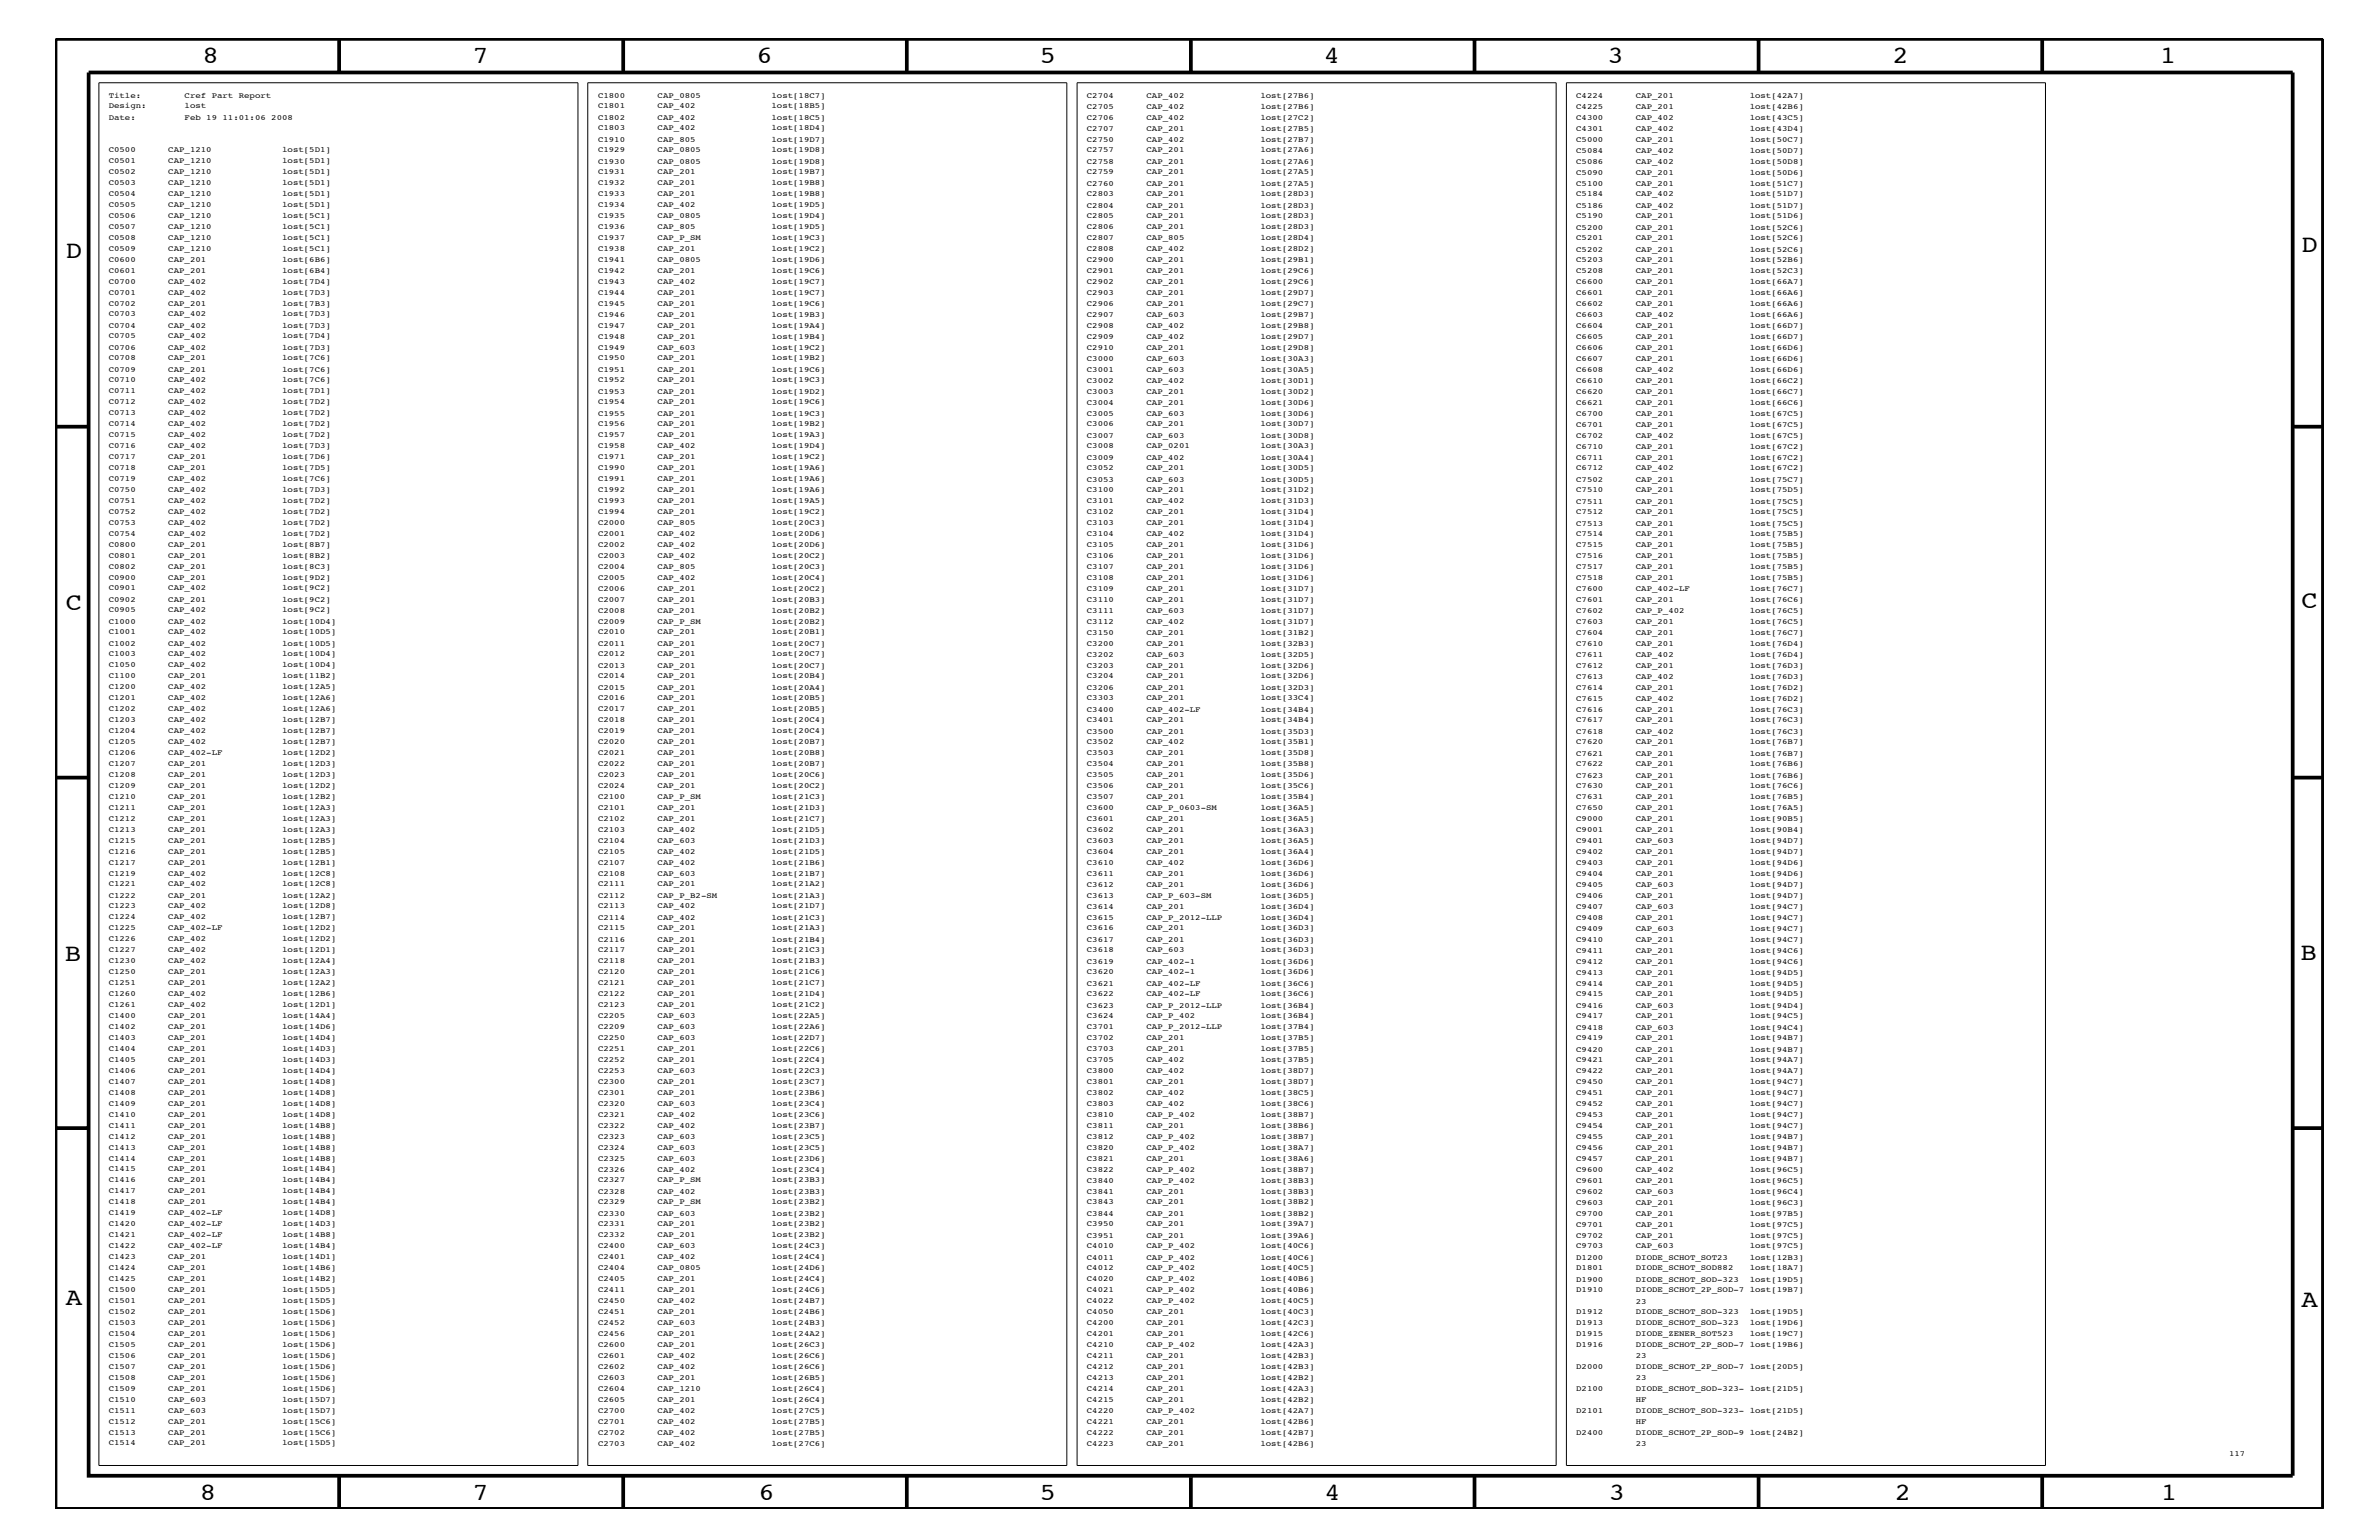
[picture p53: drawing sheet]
<svg xmlns="http://www.w3.org/2000/svg" width="432mm" height="279mm" viewBox="0 0 432 279" stroke-linecap="round" stroke-linejoin="round" font-family="sans-serif">
<defs><g id="words">
<g font-size="4.5">
<text x="36.7" y="11.5">8</text>
<text x="85.8" y="11.5">7</text>
<text x="137.3" y="11.5">6</text>
<text x="188.7" y="11.5">5</text>
<text x="240.3" y="11.5">4</text>
<text x="291.8" y="11.5">3</text>
<text x="343.5" y="11.5">2</text>
<text x="392" y="11.5">1</text>
<text x="11.9" y="46.8">D</text>
<text x="417.7" y="45.7">D</text>
<text x="11.9" y="110.6">C</text>
<text x="417.7" y="110.4">C</text>
<text x="11.8" y="174.3">B</text>
<text x="417.6" y="174.2">B</text>
<text x="11.9" y="236.7">A</text>
<text x="417.7" y="237.1">A</text>
<text x="36.2" y="272.1">8</text>
<text x="85.8" y="272.1">7</text>
<text x="137.7" y="272.1">6</text>
<text x="188.7" y="272.1">5</text>
<text x="240.4" y="272.1">4</text>
<text x="292" y="272.1">3</text>
<text x="343.9" y="272.1">2</text>
<text x="392.2" y="272.1">1</text>
</g>
<g font-size="1.4">
<text x="19.7" y="17.7">Title:</text>
<text x="33.5" y="17.7">Cref Part Report</text>
<text x="108.5" y="17.7">C1800</text>
<text x="119.4" y="17.7">CAP_0805</text>
<text x="140" y="17.7">lost[18C7]</text>
<text x="197.3" y="17.8">C2704</text>
<text x="208.1" y="17.8">CAP_402</text>
<text x="228.8" y="17.8">lost[27B6]</text>
<text x="286.1" y="17.8">C4224</text>
<text x="296.9" y="17.8">CAP_201</text>
<text x="317.6" y="17.8">lost[42A7]</text>
<text x="19.7" y="21.7">Date:</text>
<text x="19.7" y="19.7">Design:</text>
<text x="33.5" y="21.7">Feb 19 11:01:06 2008</text>
<text x="33.5" y="19.7">lost</text>
<text x="108.5" y="23.7">C1803</text>
<text x="108.5" y="21.7">C1802</text>
<text x="108.5" y="19.7">C1801</text>
<text x="119.4" y="23.7">CAP_402</text>
<text x="119.4" y="21.7">CAP_402</text>
<text x="119.4" y="19.7">CAP_402</text>
<text x="140" y="23.7">lost[18D4]</text>
<text x="140" y="21.7">lost[18C5]</text>
<text x="140" y="19.7">lost[18B5]</text>
<text x="197.3" y="23.7">C2707</text>
<text x="197.3" y="21.7">C2706</text>
<text x="197.3" y="19.7">C2705</text>
<text x="208.1" y="23.7">CAP_201</text>
<text x="208.1" y="21.7">CAP_402</text>
<text x="208.1" y="19.7">CAP_402</text>
<text x="228.8" y="23.7">lost[27B5]</text>
<text x="228.8" y="21.7">lost[27C2]</text>
<text x="228.8" y="19.7">lost[27B6]</text>
<text x="286.1" y="23.7">C4301</text>
<text x="286.1" y="21.8">C4300</text>
<text x="286.1" y="19.7">C4225</text>
<text x="296.9" y="23.7">CAP_402</text>
<text x="296.9" y="21.8">CAP_402</text>
<text x="296.9" y="19.7">CAP_201</text>
<text x="317.6" y="23.7">lost[43D4]</text>
<text x="317.6" y="21.8">lost[43C5]</text>
<text x="317.6" y="19.7">lost[42B6]</text>
<text x="19.7" y="29.6">C0501</text>
<text x="19.7" y="27.6">C0500</text>
<text x="30.6" y="29.6">CAP_1210</text>
<text x="30.6" y="27.6">CAP_1210</text>
<text x="51.2" y="29.6">lost[5D1]</text>
<text x="51.2" y="27.6">lost[5D1]</text>
<text x="108.5" y="29.7">C1930</text>
<text x="108.5" y="27.6">C1929</text>
<text x="108.5" y="25.7">C1910</text>
<text x="119.4" y="29.7">CAP_0805</text>
<text x="119.4" y="27.6">CAP_0805</text>
<text x="119.4" y="25.7">CAP_805</text>
<text x="140" y="29.7">lost[19D8]</text>
<text x="140" y="27.6">lost[19D8]</text>
<text x="140" y="25.7">lost[19D7]</text>
<text x="197.3" y="29.7">C2758</text>
<text x="197.3" y="27.7">C2757</text>
<text x="197.3" y="25.7">C2750</text>
<text x="208.1" y="29.7">CAP_201</text>
<text x="208.1" y="27.7">CAP_201</text>
<text x="208.1" y="25.7">CAP_402</text>
<text x="228.8" y="29.7">lost[27A6]</text>
<text x="228.8" y="27.7">lost[27A6]</text>
<text x="228.8" y="25.7">lost[27B7]</text>
<text x="286.1" y="29.7">C5086</text>
<text x="286.1" y="27.7">C5084</text>
<text x="286.1" y="25.7">C5000</text>
<text x="296.9" y="29.7">CAP_402</text>
<text x="296.9" y="27.7">CAP_402</text>
<text x="296.9" y="25.7">CAP_201</text>
<text x="317.6" y="29.7">lost[50D8]</text>
<text x="317.6" y="27.7">lost[50D7]</text>
<text x="317.6" y="25.7">lost[50C7]</text>
<text x="19.7" y="35.6">C0504</text>
<text x="19.7" y="33.6">C0503</text>
<text x="19.7" y="31.6">C0502</text>
<text x="30.6" y="35.6">CAP_1210</text>
<text x="30.6" y="33.6">CAP_1210</text>
<text x="30.6" y="31.6">CAP_1210</text>
<text x="51.2" y="35.6">lost[5D1]</text>
<text x="51.2" y="33.6">lost[5D1]</text>
<text x="51.2" y="31.6">lost[5D1]</text>
<text x="108.5" y="35.6">C1933</text>
<text x="108.5" y="33.7">C1932</text>
<text x="108.5" y="31.6">C1931</text>
<text x="119.4" y="35.6">CAP_201</text>
<text x="119.4" y="33.7">CAP_201</text>
<text x="119.4" y="31.6">CAP_201</text>
<text x="140" y="35.6">lost[19B8]</text>
<text x="140" y="33.7">lost[19B8]</text>
<text x="140" y="31.6">lost[19B7]</text>
<text x="197.3" y="35.6">C2803</text>
<text x="197.3" y="33.7">C2760</text>
<text x="197.3" y="31.6">C2759</text>
<text x="208.1" y="35.6">CAP_201</text>
<text x="208.1" y="33.7">CAP_201</text>
<text x="208.1" y="31.6">CAP_201</text>
<text x="228.8" y="35.6">lost[28D3]</text>
<text x="228.8" y="33.7">lost[27A5]</text>
<text x="228.8" y="31.6">lost[27A5]</text>
<text x="286.1" y="35.6">C5184</text>
<text x="286.1" y="33.7">C5100</text>
<text x="286.1" y="31.7">C5090</text>
<text x="296.9" y="35.6">CAP_402</text>
<text x="296.9" y="33.7">CAP_201</text>
<text x="296.9" y="31.7">CAP_201</text>
<text x="317.6" y="35.6">lost[51D7]</text>
<text x="317.6" y="33.7">lost[51C7]</text>
<text x="317.6" y="31.7">lost[50D6]</text>
<text x="19.7" y="41.6">C0507</text>
<text x="19.7" y="39.6">C0506</text>
<text x="19.7" y="37.6">C0505</text>
<text x="30.6" y="41.6">CAP_1210</text>
<text x="30.6" y="39.6">CAP_1210</text>
<text x="30.6" y="37.6">CAP_1210</text>
<text x="51.2" y="41.6">lost[5C1]</text>
<text x="51.2" y="39.6">lost[5C1]</text>
<text x="51.2" y="37.6">lost[5D1]</text>
<text x="108.5" y="41.6">C1936</text>
<text x="108.5" y="39.6">C1935</text>
<text x="108.5" y="37.6">C1934</text>
<text x="119.4" y="41.6">CAP_805</text>
<text x="119.4" y="39.6">CAP_0805</text>
<text x="119.4" y="37.6">CAP_402</text>
<text x="140" y="41.6">lost[19D5]</text>
<text x="140" y="39.6">lost[19D4]</text>
<text x="140" y="37.6">lost[19D5]</text>
<text x="197.3" y="41.6">C2806</text>
<text x="197.3" y="39.6">C2805</text>
<text x="197.3" y="37.7">C2804</text>
<text x="208.1" y="41.6">CAP_201</text>
<text x="208.1" y="39.6">CAP_201</text>
<text x="208.1" y="37.7">CAP_201</text>
<text x="228.8" y="41.6">lost[28D3]</text>
<text x="228.8" y="39.6">lost[28D3]</text>
<text x="228.8" y="37.7">lost[28D3]</text>
<text x="286.1" y="41.7">C5200</text>
<text x="286.1" y="39.6">C5190</text>
<text x="286.1" y="37.7">C5186</text>
<text x="296.9" y="41.7">CAP_201</text>
<text x="296.9" y="39.6">CAP_201</text>
<text x="296.9" y="37.7">CAP_402</text>
<text x="317.6" y="41.7">lost[52C6]</text>
<text x="317.6" y="39.6">lost[51D6]</text>
<text x="317.6" y="37.7">lost[51D7]</text>
<text x="19.7" y="47.5">C0600</text>
<text x="19.7" y="45.6">C0509</text>
<text x="19.7" y="43.5">C0508</text>
<text x="30.6" y="47.5">CAP_201</text>
<text x="30.6" y="45.6">CAP_1210</text>
<text x="30.6" y="43.5">CAP_1210</text>
<text x="51.2" y="47.5">lost[6B6]</text>
<text x="51.2" y="45.6">lost[5C1]</text>
<text x="51.2" y="43.5">lost[5C1]</text>
<text x="108.5" y="47.5">C1941</text>
<text x="108.5" y="45.6">C1938</text>
<text x="108.5" y="43.6">C1937</text>
<text x="119.4" y="47.5">CAP_0805</text>
<text x="119.4" y="45.6">CAP_201</text>
<text x="119.4" y="43.6">CAP_P_SM</text>
<text x="140" y="47.5">lost[19D6]</text>
<text x="140" y="45.6">lost[19C2]</text>
<text x="140" y="43.6">lost[19C3]</text>
<text x="197.3" y="47.6">C2900</text>
<text x="197.3" y="45.6">C2808</text>
<text x="197.3" y="43.6">C2807</text>
<text x="208.1" y="47.6">CAP_201</text>
<text x="208.1" y="45.6">CAP_402</text>
<text x="208.1" y="43.6">CAP_805</text>
<text x="228.8" y="47.6">lost[29B1]</text>
<text x="228.8" y="45.6">lost[28D2]</text>
<text x="228.8" y="43.6">lost[28D4]</text>
<text x="286.1" y="47.6">C5203</text>
<text x="286.1" y="45.6">C5202</text>
<text x="286.1" y="43.6">C5201</text>
<text x="296.9" y="47.6">CAP_201</text>
<text x="296.9" y="45.6">CAP_201</text>
<text x="296.9" y="43.6">CAP_201</text>
<text x="317.6" y="47.6">lost[52B6]</text>
<text x="317.6" y="45.6">lost[52C6]</text>
<text x="317.6" y="43.6">lost[52C6]</text>
<text x="19.7" y="53.4">C0701</text>
<text x="19.7" y="51.5">C0700</text>
<text x="19.7" y="49.5">C0601</text>
<text x="30.6" y="53.4">CAP_402</text>
<text x="30.6" y="51.5">CAP_402</text>
<text x="30.6" y="49.5">CAP_201</text>
<text x="51.2" y="53.4">lost[7D3]</text>
<text x="51.2" y="51.5">lost[7D4]</text>
<text x="51.2" y="49.5">lost[6B4]</text>
<text x="108.5" y="53.5">C1944</text>
<text x="108.5" y="51.5">C1943</text>
<text x="108.5" y="49.5">C1942</text>
<text x="119.4" y="53.5">CAP_201</text>
<text x="119.4" y="51.5">CAP_402</text>
<text x="119.4" y="49.5">CAP_201</text>
<text x="140" y="53.5">lost[19C7]</text>
<text x="140" y="51.5">lost[19C7]</text>
<text x="140" y="49.5">lost[19C6]</text>
<text x="197.3" y="53.5">C2903</text>
<text x="197.3" y="51.5">C2902</text>
<text x="197.3" y="49.5">C2901</text>
<text x="208.1" y="53.5">CAP_201</text>
<text x="208.1" y="51.5">CAP_201</text>
<text x="208.1" y="49.5">CAP_201</text>
<text x="228.8" y="53.5">lost[29D7]</text>
<text x="228.8" y="51.5">lost[29C6]</text>
<text x="228.8" y="49.5">lost[29C6]</text>
<text x="286.1" y="53.5">C6601</text>
<text x="286.1" y="51.6">C6600</text>
<text x="286.1" y="49.5">C5208</text>
<text x="296.9" y="53.5">CAP_201</text>
<text x="296.9" y="51.6">CAP_201</text>
<text x="296.9" y="49.5">CAP_201</text>
<text x="317.6" y="53.5">lost[66A6]</text>
<text x="317.6" y="51.6">lost[66A7]</text>
<text x="317.6" y="49.5">lost[52C3]</text>
<text x="19.7" y="59.5">C0704</text>
<text x="19.7" y="57.4">C0703</text>
<text x="19.7" y="55.5">C0702</text>
<text x="30.6" y="59.5">CAP_402</text>
<text x="30.6" y="57.4">CAP_402</text>
<text x="30.6" y="55.5">CAP_201</text>
<text x="51.2" y="59.5">lost[7D3]</text>
<text x="51.2" y="57.4">lost[7D3]</text>
<text x="51.2" y="55.5">lost[7B3]</text>
<text x="108.5" y="59.5">C1947</text>
<text x="108.5" y="57.4">C1946</text>
<text x="108.5" y="55.5">C1945</text>
<text x="119.4" y="59.5">CAP_201</text>
<text x="119.4" y="57.4">CAP_201</text>
<text x="119.4" y="55.5">CAP_201</text>
<text x="140" y="59.5">lost[19A4]</text>
<text x="140" y="57.4">lost[19B3]</text>
<text x="140" y="55.5">lost[19C6]</text>
<text x="197.3" y="59.5">C2908</text>
<text x="197.3" y="57.5">C2907</text>
<text x="197.3" y="55.5">C2906</text>
<text x="208.1" y="59.5">CAP_402</text>
<text x="208.1" y="57.5">CAP_603</text>
<text x="208.1" y="55.5">CAP_201</text>
<text x="228.8" y="59.5">lost[29B8]</text>
<text x="228.8" y="57.5">lost[29B7]</text>
<text x="228.8" y="55.5">lost[29C7]</text>
<text x="286.1" y="59.5">C6604</text>
<text x="286.1" y="57.5">C6603</text>
<text x="286.1" y="55.5">C6602</text>
<text x="296.9" y="59.5">CAP_201</text>
<text x="296.9" y="57.5">CAP_402</text>
<text x="296.9" y="55.5">CAP_201</text>
<text x="317.6" y="59.5">lost[66D7]</text>
<text x="317.6" y="57.5">lost[66A6]</text>
<text x="317.6" y="55.5">lost[66A6]</text>
<text x="19.7" y="65.4">C0708</text>
<text x="19.7" y="63.4">C0706</text>
<text x="19.7" y="61.4">C0705</text>
<text x="30.6" y="65.4">CAP_201</text>
<text x="30.6" y="63.4">CAP_402</text>
<text x="30.6" y="61.4">CAP_402</text>
<text x="51.2" y="65.4">lost[7C6]</text>
<text x="51.2" y="63.4">lost[7D3]</text>
<text x="51.2" y="61.4">lost[7D4]</text>
<text x="108.5" y="65.4">C1950</text>
<text x="108.5" y="63.5">C1949</text>
<text x="108.5" y="61.4">C1948</text>
<text x="119.4" y="65.4">CAP_201</text>
<text x="119.4" y="63.5">CAP_603</text>
<text x="119.4" y="61.4">CAP_201</text>
<text x="140" y="65.4">lost[19B2]</text>
<text x="140" y="63.5">lost[19C2]</text>
<text x="140" y="61.4">lost[19B4]</text>
<text x="197.3" y="65.4">C3000</text>
<text x="197.3" y="63.5">C2910</text>
<text x="197.3" y="61.4">C2909</text>
<text x="208.1" y="65.4">CAP_603</text>
<text x="208.1" y="63.5">CAP_201</text>
<text x="208.1" y="61.4">CAP_402</text>
<text x="228.8" y="65.4">lost[30A3]</text>
<text x="228.8" y="63.5">lost[29D8]</text>
<text x="228.8" y="61.4">lost[29D7]</text>
<text x="286.1" y="65.5">C6607</text>
<text x="286.1" y="63.5">C6606</text>
<text x="286.1" y="61.5">C6605</text>
<text x="296.9" y="65.5">CAP_201</text>
<text x="296.9" y="63.5">CAP_201</text>
<text x="296.9" y="61.5">CAP_201</text>
<text x="317.6" y="65.5">lost[66D6]</text>
<text x="317.6" y="63.5">lost[66D6]</text>
<text x="317.6" y="61.5">lost[66D7]</text>
<text x="19.7" y="71.4">C0711</text>
<text x="19.7" y="69.4">C0710</text>
<text x="19.7" y="67.4">C0709</text>
<text x="30.6" y="71.4">CAP_402</text>
<text x="30.6" y="69.4">CAP_402</text>
<text x="30.6" y="67.4">CAP_201</text>
<text x="51.2" y="71.4">lost[7D1]</text>
<text x="51.2" y="69.4">lost[7C6]</text>
<text x="51.2" y="67.4">lost[7C6]</text>
<text x="108.5" y="71.4">C1953</text>
<text x="108.5" y="69.4">C1952</text>
<text x="108.5" y="67.4">C1951</text>
<text x="119.4" y="71.4">CAP_201</text>
<text x="119.4" y="69.4">CAP_201</text>
<text x="119.4" y="67.4">CAP_201</text>
<text x="140" y="71.4">lost[19D2]</text>
<text x="140" y="69.4">lost[19C3]</text>
<text x="140" y="67.4">lost[19C6]</text>
<text x="197.3" y="71.4">C3003</text>
<text x="197.3" y="69.4">C3002</text>
<text x="197.3" y="67.5">C3001</text>
<text x="208.1" y="71.4">CAP_201</text>
<text x="208.1" y="69.4">CAP_402</text>
<text x="208.1" y="67.5">CAP_603</text>
<text x="228.8" y="71.4">lost[30D2]</text>
<text x="228.8" y="69.4">lost[30D1]</text>
<text x="228.8" y="67.5">lost[30A5]</text>
<text x="286.1" y="71.5">C6620</text>
<text x="286.1" y="69.4">C6610</text>
<text x="286.1" y="67.5">C6608</text>
<text x="296.9" y="71.5">CAP_201</text>
<text x="296.9" y="69.4">CAP_201</text>
<text x="296.9" y="67.5">CAP_402</text>
<text x="317.6" y="71.5">lost[66C7]</text>
<text x="317.6" y="69.4">lost[66C2]</text>
<text x="317.6" y="67.5">lost[66D6]</text>
<text x="19.7" y="77.3">C0714</text>
<text x="19.7" y="75.4">C0713</text>
<text x="19.7" y="73.3">C0712</text>
<text x="30.6" y="77.3">CAP_402</text>
<text x="30.6" y="75.4">CAP_402</text>
<text x="30.6" y="73.3">CAP_402</text>
<text x="51.2" y="77.3">lost[7D2]</text>
<text x="51.2" y="75.4">lost[7D2]</text>
<text x="51.2" y="73.3">lost[7D2]</text>
<text x="108.5" y="77.3">C1956</text>
<text x="108.5" y="75.4">C1955</text>
<text x="108.5" y="73.4">C1954</text>
<text x="119.4" y="77.3">CAP_201</text>
<text x="119.4" y="75.4">CAP_201</text>
<text x="119.4" y="73.4">CAP_201</text>
<text x="140" y="77.3">lost[19B2]</text>
<text x="140" y="75.4">lost[19C3]</text>
<text x="140" y="73.4">lost[19C6]</text>
<text x="197.3" y="77.4">C3006</text>
<text x="197.3" y="75.4">C3005</text>
<text x="197.3" y="73.4">C3004</text>
<text x="208.1" y="77.4">CAP_201</text>
<text x="208.1" y="75.4">CAP_603</text>
<text x="208.1" y="73.4">CAP_201</text>
<text x="228.8" y="77.4">lost[30D7]</text>
<text x="228.8" y="75.4">lost[30D6]</text>
<text x="228.8" y="73.4">lost[30D6]</text>
<text x="286.1" y="77.4">C6701</text>
<text x="286.1" y="75.4">C6700</text>
<text x="286.1" y="73.4">C6621</text>
<text x="296.9" y="77.4">CAP_201</text>
<text x="296.9" y="75.4">CAP_201</text>
<text x="296.9" y="73.4">CAP_201</text>
<text x="317.6" y="77.4">lost[67C5]</text>
<text x="317.6" y="75.4">lost[67C5]</text>
<text x="317.6" y="73.4">lost[66C6]</text>
<text x="19.7" y="83.3">C0717</text>
<text x="19.7" y="81.3">C0716</text>
<text x="19.7" y="79.3">C0715</text>
<text x="30.6" y="83.3">CAP_201</text>
<text x="30.6" y="81.3">CAP_402</text>
<text x="30.6" y="79.3">CAP_402</text>
<text x="51.2" y="83.3">lost[7D6]</text>
<text x="51.2" y="81.3">lost[7D3]</text>
<text x="51.2" y="79.3">lost[7D2]</text>
<text x="108.5" y="83.4">C1971</text>
<text x="108.5" y="81.3">C1958</text>
<text x="108.5" y="79.4">C1957</text>
<text x="119.4" y="83.4">CAP_201</text>
<text x="119.4" y="81.3">CAP_402</text>
<text x="119.4" y="79.4">CAP_201</text>
<text x="140" y="83.4">lost[19C2]</text>
<text x="140" y="81.3">lost[19D4]</text>
<text x="140" y="79.4">lost[19A3]</text>
<text x="197.3" y="83.4">C3009</text>
<text x="197.3" y="81.3">C3008</text>
<text x="197.3" y="79.4">C3007</text>
<text x="208.1" y="83.4">CAP_402</text>
<text x="208.1" y="81.3">CAP_0201</text>
<text x="208.1" y="79.4">CAP_603</text>
<text x="228.8" y="83.4">lost[30A4]</text>
<text x="228.8" y="81.3">lost[30A3]</text>
<text x="228.8" y="79.4">lost[30D8]</text>
<text x="286.1" y="83.4">C6711</text>
<text x="286.1" y="81.4">C6710</text>
<text x="286.1" y="79.4">C6702</text>
<text x="296.9" y="83.4">CAP_201</text>
<text x="296.9" y="81.4">CAP_201</text>
<text x="296.9" y="79.4">CAP_402</text>
<text x="317.6" y="83.4">lost[67C2]</text>
<text x="317.6" y="81.4">lost[67C2]</text>
<text x="317.6" y="79.4">lost[67C5]</text>
<text x="19.7" y="89.3">C0750</text>
<text x="19.7" y="87.3">C0719</text>
<text x="19.7" y="85.3">C0718</text>
<text x="30.6" y="89.3">CAP_402</text>
<text x="30.6" y="87.3">CAP_402</text>
<text x="30.6" y="85.3">CAP_201</text>
<text x="51.2" y="89.3">lost[7D3]</text>
<text x="51.2" y="87.3">lost[7C6]</text>
<text x="51.2" y="85.3">lost[7D5]</text>
<text x="108.5" y="89.3">C1992</text>
<text x="108.5" y="87.3">C1991</text>
<text x="108.5" y="85.3">C1990</text>
<text x="119.4" y="89.3">CAP_201</text>
<text x="119.4" y="87.3">CAP_201</text>
<text x="119.4" y="85.3">CAP_201</text>
<text x="140" y="89.3">lost[19A6]</text>
<text x="140" y="87.3">lost[19A6]</text>
<text x="140" y="85.3">lost[19A6]</text>
<text x="197.3" y="89.3">C3100</text>
<text x="197.3" y="87.4">C3053</text>
<text x="197.3" y="85.3">C3052</text>
<text x="208.1" y="89.3">CAP_201</text>
<text x="208.1" y="87.4">CAP_603</text>
<text x="208.1" y="85.3">CAP_201</text>
<text x="228.8" y="89.3">lost[31D2]</text>
<text x="228.8" y="87.4">lost[30D5]</text>
<text x="228.8" y="85.3">lost[30D5]</text>
<text x="286.1" y="89.3">C7510</text>
<text x="286.1" y="87.4">C7502</text>
<text x="286.1" y="85.4">C6712</text>
<text x="296.9" y="89.3">CAP_201</text>
<text x="296.9" y="87.4">CAP_201</text>
<text x="296.9" y="85.4">CAP_402</text>
<text x="317.6" y="89.3">lost[75D5]</text>
<text x="317.6" y="87.4">lost[75C7]</text>
<text x="317.6" y="85.4">lost[67C2]</text>
<text x="19.7" y="95.3">C0753</text>
<text x="19.7" y="93.2">C0752</text>
<text x="19.7" y="91.3">C0751</text>
<text x="30.6" y="95.3">CAP_402</text>
<text x="30.6" y="93.2">CAP_402</text>
<text x="30.6" y="91.3">CAP_402</text>
<text x="51.2" y="95.3">lost[7D2]</text>
<text x="51.2" y="93.2">lost[7D2]</text>
<text x="51.2" y="91.3">lost[7D2]</text>
<text x="108.5" y="95.3">C2000</text>
<text x="108.5" y="93.3">C1994</text>
<text x="108.5" y="91.3">C1993</text>
<text x="119.4" y="95.3">CAP_805</text>
<text x="119.4" y="93.3">CAP_201</text>
<text x="119.4" y="91.3">CAP_201</text>
<text x="140" y="95.3">lost[20C3]</text>
<text x="140" y="93.3">lost[19C2]</text>
<text x="140" y="91.3">lost[19A5]</text>
<text x="197.3" y="95.3">C3103</text>
<text x="197.3" y="93.3">C3102</text>
<text x="197.3" y="91.3">C3101</text>
<text x="208.1" y="95.3">CAP_201</text>
<text x="208.1" y="93.3">CAP_201</text>
<text x="208.1" y="91.3">CAP_402</text>
<text x="228.8" y="95.3">lost[31D4]</text>
<text x="228.8" y="93.3">lost[31D4]</text>
<text x="228.8" y="91.3">lost[31D3]</text>
<text x="286.1" y="95.3">C7513</text>
<text x="286.1" y="93.3">C7512</text>
<text x="286.1" y="91.4">C7511</text>
<text x="296.9" y="95.3">CAP_201</text>
<text x="296.9" y="93.3">CAP_201</text>
<text x="296.9" y="91.4">CAP_201</text>
<text x="317.6" y="95.3">lost[75C5]</text>
<text x="317.6" y="93.3">lost[75C5]</text>
<text x="317.6" y="91.4">lost[75C5]</text>
<text x="19.7" y="101.2">C0801</text>
<text x="19.7" y="99.2">C0800</text>
<text x="19.7" y="97.2">C0754</text>
<text x="30.6" y="101.2">CAP_201</text>
<text x="30.6" y="99.2">CAP_201</text>
<text x="30.6" y="97.2">CAP_402</text>
<text x="51.2" y="101.2">lost[8B2]</text>
<text x="51.2" y="99.2">lost[8B7]</text>
<text x="51.2" y="97.2">lost[7D2]</text>
<text x="108.5" y="101.2">C2003</text>
<text x="108.5" y="99.3">C2002</text>
<text x="108.5" y="97.2">C2001</text>
<text x="119.4" y="101.2">CAP_402</text>
<text x="119.4" y="99.3">CAP_402</text>
<text x="119.4" y="97.2">CAP_402</text>
<text x="140" y="101.2">lost[20C2]</text>
<text x="140" y="99.3">lost[20D6]</text>
<text x="140" y="97.2">lost[20D6]</text>
<text x="197.3" y="101.2">C3106</text>
<text x="197.3" y="99.3">C3105</text>
<text x="197.3" y="97.3">C3104</text>
<text x="208.1" y="101.2">CAP_201</text>
<text x="208.1" y="99.3">CAP_201</text>
<text x="208.1" y="97.3">CAP_402</text>
<text x="228.8" y="101.2">lost[31D6]</text>
<text x="228.8" y="99.3">lost[31D6]</text>
<text x="228.8" y="97.3">lost[31D4]</text>
<text x="286.1" y="101.3">C7516</text>
<text x="286.1" y="99.3">C7515</text>
<text x="286.1" y="97.3">C7514</text>
<text x="296.9" y="101.3">CAP_201</text>
<text x="296.9" y="99.3">CAP_201</text>
<text x="296.9" y="97.3">CAP_201</text>
<text x="317.6" y="101.3">lost[75B5]</text>
<text x="317.6" y="99.3">lost[75B5]</text>
<text x="317.6" y="97.3">lost[75B5]</text>
<text x="19.7" y="107.1">C0901</text>
<text x="19.7" y="105.2">C0900</text>
<text x="19.7" y="103.2">C0802</text>
<text x="30.6" y="107.1">CAP_402</text>
<text x="30.6" y="105.2">CAP_201</text>
<text x="30.6" y="103.2">CAP_201</text>
<text x="51.2" y="107.1">lost[9C2]</text>
<text x="51.2" y="105.2">lost[9D2]</text>
<text x="51.2" y="103.2">lost[8C3]</text>
<text x="108.5" y="107.1">C2006</text>
<text x="108.5" y="105.2">C2005</text>
<text x="108.5" y="103.3">C2004</text>
<text x="119.4" y="107.1">CAP_201</text>
<text x="119.4" y="105.2">CAP_402</text>
<text x="119.4" y="103.3">CAP_805</text>
<text x="140" y="107.1">lost[20C2]</text>
<text x="140" y="105.2">lost[20C4]</text>
<text x="140" y="103.3">lost[20C3]</text>
<text x="197.3" y="107.2">C3109</text>
<text x="197.3" y="105.2">C3108</text>
<text x="197.3" y="103.3">C3107</text>
<text x="208.1" y="107.2">CAP_201</text>
<text x="208.1" y="105.2">CAP_201</text>
<text x="208.1" y="103.3">CAP_201</text>
<text x="228.8" y="107.2">lost[31D7]</text>
<text x="228.8" y="105.2">lost[31D6]</text>
<text x="228.8" y="103.3">lost[31D6]</text>
<text x="286.1" y="107.2">C7600</text>
<text x="286.1" y="105.3">C7518</text>
<text x="286.1" y="103.3">C7517</text>
<text x="296.9" y="107.2">CAP_402-LF</text>
<text x="296.9" y="105.3">CAP_201</text>
<text x="296.9" y="103.3">CAP_201</text>
<text x="317.6" y="107.2">lost[76C7]</text>
<text x="317.6" y="105.3">lost[75B5]</text>
<text x="317.6" y="103.3">lost[75B5]</text>
<text x="19.7" y="113.1">C1000</text>
<text x="19.7" y="111.1">C0905</text>
<text x="19.7" y="109.2">C0902</text>
<text x="30.6" y="113.1">CAP_402</text>
<text x="30.6" y="111.1">CAP_402</text>
<text x="30.6" y="109.2">CAP_201</text>
<text x="51.2" y="113.1">lost[10D4]</text>
<text x="51.2" y="111.1">lost[9C2]</text>
<text x="51.2" y="109.2">lost[9C2]</text>
<text x="108.5" y="113.2">C2009</text>
<text x="108.5" y="111.1">C2008</text>
<text x="108.5" y="109.2">C2007</text>
<text x="119.4" y="113.2">CAP_P_SM</text>
<text x="119.4" y="111.1">CAP_201</text>
<text x="119.4" y="109.2">CAP_201</text>
<text x="140" y="113.2">lost[20B2]</text>
<text x="140" y="111.1">lost[20B2]</text>
<text x="140" y="109.2">lost[20B3]</text>
<text x="197.3" y="113.2">C3112</text>
<text x="197.3" y="111.2">C3111</text>
<text x="197.3" y="109.2">C3110</text>
<text x="208.1" y="113.2">CAP_402</text>
<text x="208.1" y="111.2">CAP_603</text>
<text x="208.1" y="109.2">CAP_201</text>
<text x="228.8" y="113.2">lost[31D7]</text>
<text x="228.8" y="111.2">lost[31D7]</text>
<text x="228.8" y="109.2">lost[31D7]</text>
<text x="286.1" y="113.2">C7603</text>
<text x="286.1" y="111.2">C7602</text>
<text x="286.1" y="109.2">C7601</text>
<text x="296.9" y="113.2">CAP_201</text>
<text x="296.9" y="111.2">CAP_P_402</text>
<text x="296.9" y="109.2">CAP_201</text>
<text x="317.6" y="113.2">lost[76C5]</text>
<text x="317.6" y="111.2">lost[76C5]</text>
<text x="317.6" y="109.2">lost[76C6]</text>
<text x="19.7" y="119.1">C1003</text>
<text x="19.7" y="117.1">C1002</text>
<text x="19.7" y="115.1">C1001</text>
<text x="30.6" y="119.1">CAP_402</text>
<text x="30.6" y="117.1">CAP_402</text>
<text x="30.6" y="115.1">CAP_402</text>
<text x="51.2" y="119.1">lost[10D4]</text>
<text x="51.2" y="117.1">lost[10D5]</text>
<text x="51.2" y="115.1">lost[10D5]</text>
<text x="108.5" y="119.1">C2012</text>
<text x="108.5" y="117.1">C2011</text>
<text x="108.5" y="115.1">C2010</text>
<text x="119.4" y="119.1">CAP_201</text>
<text x="119.4" y="117.1">CAP_201</text>
<text x="119.4" y="115.1">CAP_201</text>
<text x="140" y="119.1">lost[20C7]</text>
<text x="140" y="117.1">lost[20C7]</text>
<text x="140" y="115.1">lost[20B1]</text>
<text x="197.3" y="119.1">C3202</text>
<text x="197.3" y="117.2">C3200</text>
<text x="197.3" y="115.1">C3150</text>
<text x="208.1" y="119.1">CAP_603</text>
<text x="208.1" y="117.2">CAP_201</text>
<text x="208.1" y="115.1">CAP_201</text>
<text x="228.8" y="119.1">lost[32D5]</text>
<text x="228.8" y="117.2">lost[32B3]</text>
<text x="228.8" y="115.1">lost[31B2]</text>
<text x="286.1" y="119.1">C7611</text>
<text x="286.1" y="117.2">C7610</text>
<text x="286.1" y="115.2">C7604</text>
<text x="296.9" y="119.1">CAP_402</text>
<text x="296.9" y="117.2">CAP_201</text>
<text x="296.9" y="115.2">CAP_201</text>
<text x="317.6" y="119.1">lost[76D4]</text>
<text x="317.6" y="117.2">lost[76D4]</text>
<text x="317.6" y="115.2">lost[76C7]</text>
<text x="19.7" y="125.1">C1200</text>
<text x="19.7" y="123">C1100</text>
<text x="19.7" y="121.1">C1050</text>
<text x="30.6" y="125.1">CAP_402</text>
<text x="30.6" y="123">CAP_201</text>
<text x="30.6" y="121.1">CAP_402</text>
<text x="51.2" y="125.1">lost[12A5]</text>
<text x="51.2" y="123">lost[11B2]</text>
<text x="51.2" y="121.1">lost[10D4]</text>
<text x="108.5" y="125.1">C2015</text>
<text x="108.5" y="123.1">C2014</text>
<text x="108.5" y="121.1">C2013</text>
<text x="119.4" y="125.1">CAP_201</text>
<text x="119.4" y="123.1">CAP_201</text>
<text x="119.4" y="121.1">CAP_201</text>
<text x="140" y="125.1">lost[20A4]</text>
<text x="140" y="123.1">lost[20B4]</text>
<text x="140" y="121.1">lost[20C7]</text>
<text x="197.3" y="125.1">C3206</text>
<text x="197.3" y="123.1">C3204</text>
<text x="197.3" y="121.1">C3203</text>
<text x="208.1" y="125.1">CAP_201</text>
<text x="208.1" y="123.1">CAP_201</text>
<text x="208.1" y="121.1">CAP_201</text>
<text x="228.8" y="125.1">lost[32D3]</text>
<text x="228.8" y="123.1">lost[32D6]</text>
<text x="228.8" y="121.1">lost[32D6]</text>
<text x="286.1" y="125.2">C7614</text>
<text x="286.1" y="123.1">C7613</text>
<text x="286.1" y="121.2">C7612</text>
<text x="296.9" y="125.2">CAP_201</text>
<text x="296.9" y="123.1">CAP_402</text>
<text x="296.9" y="121.2">CAP_201</text>
<text x="317.6" y="125.2">lost[76D2]</text>
<text x="317.6" y="123.1">lost[76D3]</text>
<text x="317.6" y="121.2">lost[76D3]</text>
<text x="19.7" y="131">C1203</text>
<text x="19.7" y="129.1">C1202</text>
<text x="19.7" y="127">C1201</text>
<text x="30.6" y="131">CAP_402</text>
<text x="30.6" y="129.1">CAP_402</text>
<text x="30.6" y="127">CAP_402</text>
<text x="51.2" y="131">lost[12B7]</text>
<text x="51.2" y="129.1">lost[12A6]</text>
<text x="51.2" y="127">lost[12A6]</text>
<text x="108.5" y="131">C2018</text>
<text x="108.5" y="129.1">C2017</text>
<text x="108.5" y="127">C2016</text>
<text x="119.4" y="131">CAP_201</text>
<text x="119.4" y="129.1">CAP_201</text>
<text x="119.4" y="127">CAP_201</text>
<text x="140" y="131">lost[20C4]</text>
<text x="140" y="129.1">lost[20B5]</text>
<text x="140" y="127">lost[20B5]</text>
<text x="197.3" y="131.1">C3401</text>
<text x="197.3" y="129.1">C3400</text>
<text x="197.3" y="127.1">C3303</text>
<text x="208.1" y="131.1">CAP_201</text>
<text x="208.1" y="129.1">CAP_402-LF</text>
<text x="208.1" y="127.1">CAP_201</text>
<text x="228.8" y="131.1">lost[34B4]</text>
<text x="228.8" y="129.1">lost[34B4]</text>
<text x="228.8" y="127.1">lost[33C4]</text>
<text x="286.1" y="131.1">C7617</text>
<text x="286.1" y="129.1">C7616</text>
<text x="286.1" y="127.1">C7615</text>
<text x="296.9" y="131.1">CAP_201</text>
<text x="296.9" y="129.1">CAP_201</text>
<text x="296.9" y="127.1">CAP_402</text>
<text x="317.6" y="131.1">lost[76C3]</text>
<text x="317.6" y="129.1">lost[76C3]</text>
<text x="317.6" y="127.1">lost[76D2]</text>
<text x="19.7" y="137">C1206</text>
<text x="19.7" y="135">C1205</text>
<text x="19.7" y="133">C1204</text>
<text x="30.6" y="137">CAP_402-LF</text>
<text x="30.6" y="135">CAP_402</text>
<text x="30.6" y="133">CAP_402</text>
<text x="51.2" y="137">lost[12D2]</text>
<text x="51.2" y="135">lost[12B7]</text>
<text x="51.2" y="133">lost[12B7]</text>
<text x="108.5" y="137">C2021</text>
<text x="108.5" y="135">C2020</text>
<text x="108.5" y="133.1">C2019</text>
<text x="119.4" y="137">CAP_201</text>
<text x="119.4" y="135">CAP_201</text>
<text x="119.4" y="133.1">CAP_201</text>
<text x="140" y="137">lost[20B8]</text>
<text x="140" y="135">lost[20B7]</text>
<text x="140" y="133.1">lost[20C4]</text>
<text x="197.3" y="137.1">C3503</text>
<text x="197.3" y="135">C3502</text>
<text x="197.3" y="133.1">C3500</text>
<text x="208.1" y="137.1">CAP_201</text>
<text x="208.1" y="135">CAP_402</text>
<text x="208.1" y="133.1">CAP_201</text>
<text x="228.8" y="137.1">lost[35D8]</text>
<text x="228.8" y="135">lost[35B1]</text>
<text x="228.8" y="133.1">lost[35D3]</text>
<text x="286.1" y="137.1">C7621</text>
<text x="286.1" y="135.1">C7620</text>
<text x="286.1" y="133.1">C7618</text>
<text x="296.9" y="137.1">CAP_201</text>
<text x="296.9" y="135.1">CAP_201</text>
<text x="296.9" y="133.1">CAP_402</text>
<text x="317.6" y="137.1">lost[76B7]</text>
<text x="317.6" y="135.1">lost[76B7]</text>
<text x="317.6" y="133.1">lost[76C3]</text>
<text x="19.7" y="142.9">C1209</text>
<text x="19.7" y="141">C1208</text>
<text x="19.7" y="139">C1207</text>
<text x="30.6" y="142.9">CAP_201</text>
<text x="30.6" y="141">CAP_201</text>
<text x="30.6" y="139">CAP_201</text>
<text x="51.2" y="142.9">lost[12D2]</text>
<text x="51.2" y="141">lost[12D3]</text>
<text x="51.2" y="139">lost[12D3]</text>
<text x="108.5" y="143">C2024</text>
<text x="108.5" y="141">C2023</text>
<text x="108.5" y="139">C2022</text>
<text x="119.4" y="143">CAP_201</text>
<text x="119.4" y="141">CAP_201</text>
<text x="119.4" y="139">CAP_201</text>
<text x="140" y="143">lost[20C2]</text>
<text x="140" y="141">lost[20C6]</text>
<text x="140" y="139">lost[20B7]</text>
<text x="197.3" y="143">C3506</text>
<text x="197.3" y="141">C3505</text>
<text x="197.3" y="139">C3504</text>
<text x="208.1" y="143">CAP_201</text>
<text x="208.1" y="141">CAP_201</text>
<text x="208.1" y="139">CAP_201</text>
<text x="228.8" y="143">lost[35C6]</text>
<text x="228.8" y="141">lost[35D6]</text>
<text x="228.8" y="139">lost[35B8]</text>
<text x="286.1" y="143">C7630</text>
<text x="286.1" y="141.1">C7623</text>
<text x="286.1" y="139">C7622</text>
<text x="296.9" y="143">CAP_201</text>
<text x="296.9" y="141.1">CAP_201</text>
<text x="296.9" y="139">CAP_201</text>
<text x="317.6" y="143">lost[76C6]</text>
<text x="317.6" y="141.1">lost[76B6]</text>
<text x="317.6" y="139">lost[76B6]</text>
<text x="19.7" y="149">C1212</text>
<text x="19.7" y="146.9">C1211</text>
<text x="19.7" y="145">C1210</text>
<text x="30.6" y="149">CAP_201</text>
<text x="30.6" y="146.9">CAP_201</text>
<text x="30.6" y="145">CAP_201</text>
<text x="51.2" y="149">lost[12A3]</text>
<text x="51.2" y="146.9">lost[12A3]</text>
<text x="51.2" y="145">lost[12B2]</text>
<text x="108.5" y="149">C2102</text>
<text x="108.5" y="146.9">C2101</text>
<text x="108.5" y="145">C2100</text>
<text x="119.4" y="149">CAP_201</text>
<text x="119.4" y="146.9">CAP_201</text>
<text x="119.4" y="145">CAP_P_SM</text>
<text x="140" y="149">lost[21C7]</text>
<text x="140" y="146.9">lost[21D3]</text>
<text x="140" y="145">lost[21C3]</text>
<text x="197.3" y="149">C3601</text>
<text x="197.3" y="147">C3600</text>
<text x="197.3" y="145">C3507</text>
<text x="208.1" y="149">CAP_201</text>
<text x="208.1" y="147">CAP_P_0603-SM</text>
<text x="208.1" y="145">CAP_201</text>
<text x="228.8" y="149">lost[36A5]</text>
<text x="228.8" y="147">lost[36A5]</text>
<text x="228.8" y="145">lost[35B4]</text>
<text x="286.1" y="147">C7650</text>
<text x="286.1" y="145.1">C7631</text>
<text x="286.1" y="149">C9000</text>
<text x="296.9" y="147">CAP_201</text>
<text x="296.9" y="145.1">CAP_201</text>
<text x="296.9" y="149">CAP_201</text>
<text x="317.6" y="147">lost[76A5]</text>
<text x="317.6" y="145.1">lost[76B5]</text>
<text x="317.6" y="149">lost[90B5]</text>
<text x="19.7" y="154.9">C1216</text>
<text x="19.7" y="152.9">C1215</text>
<text x="19.7" y="150.9">C1213</text>
<text x="30.6" y="154.9">CAP_201</text>
<text x="30.6" y="152.9">CAP_201</text>
<text x="30.6" y="150.9">CAP_201</text>
<text x="51.2" y="154.9">lost[12B5]</text>
<text x="51.2" y="152.9">lost[12B5]</text>
<text x="51.2" y="150.9">lost[12A3]</text>
<text x="108.5" y="154.9">C2105</text>
<text x="108.5" y="153">C2104</text>
<text x="108.5" y="150.9">C2103</text>
<text x="119.4" y="154.9">CAP_402</text>
<text x="119.4" y="153">CAP_603</text>
<text x="119.4" y="150.9">CAP_402</text>
<text x="140" y="154.9">lost[21D5]</text>
<text x="140" y="153">lost[21D3]</text>
<text x="140" y="150.9">lost[21D5]</text>
<text x="197.3" y="154.9">C3604</text>
<text x="197.3" y="153">C3603</text>
<text x="197.3" y="151">C3602</text>
<text x="208.1" y="154.9">CAP_201</text>
<text x="208.1" y="153">CAP_201</text>
<text x="208.1" y="151">CAP_201</text>
<text x="228.8" y="154.9">lost[36A4]</text>
<text x="228.8" y="153">lost[36A5]</text>
<text x="228.8" y="151">lost[36A3]</text>
<text x="286.1" y="155">C9402</text>
<text x="286.1" y="153">C9401</text>
<text x="286.1" y="151">C9001</text>
<text x="296.9" y="155">CAP_201</text>
<text x="296.9" y="153">CAP_603</text>
<text x="296.9" y="151">CAP_201</text>
<text x="317.6" y="155">lost[94D7]</text>
<text x="317.6" y="153">lost[94D7]</text>
<text x="317.6" y="151">lost[90B4]</text>
<text x="19.7" y="160.8">C1221</text>
<text x="19.7" y="158.9">C1219</text>
<text x="19.7" y="156.9">C1217</text>
<text x="30.6" y="160.8">CAP_402</text>
<text x="30.6" y="158.9">CAP_402</text>
<text x="30.6" y="156.9">CAP_201</text>
<text x="51.2" y="160.8">lost[12C8]</text>
<text x="51.2" y="158.9">lost[12C8]</text>
<text x="51.2" y="156.9">lost[12B1]</text>
<text x="108.5" y="160.8">C2111</text>
<text x="108.5" y="158.9">C2108</text>
<text x="108.5" y="156.9">C2107</text>
<text x="119.4" y="160.8">CAP_201</text>
<text x="119.4" y="158.9">CAP_603</text>
<text x="119.4" y="156.9">CAP_402</text>
<text x="140" y="160.8">lost[21A2]</text>
<text x="140" y="158.9">lost[21B7]</text>
<text x="140" y="156.9">lost[21B6]</text>
<text x="197.3" y="160.9">C3612</text>
<text x="197.3" y="158.9">C3611</text>
<text x="197.3" y="157">C3610</text>
<text x="208.1" y="160.9">CAP_201</text>
<text x="208.1" y="158.9">CAP_201</text>
<text x="208.1" y="157">CAP_402</text>
<text x="228.8" y="160.9">lost[36D6]</text>
<text x="228.8" y="158.9">lost[36D6]</text>
<text x="228.8" y="157">lost[36D6]</text>
<text x="286.1" y="160.9">C9405</text>
<text x="286.1" y="158.9">C9404</text>
<text x="286.1" y="157">C9403</text>
<text x="296.9" y="160.9">CAP_603</text>
<text x="296.9" y="158.9">CAP_201</text>
<text x="296.9" y="157">CAP_201</text>
<text x="317.6" y="160.9">lost[94D7]</text>
<text x="317.6" y="158.9">lost[94D6]</text>
<text x="317.6" y="157">lost[94D6]</text>
<text x="19.7" y="166.8">C1224</text>
<text x="19.7" y="164.8">C1223</text>
<text x="19.7" y="162.8">C1222</text>
<text x="30.6" y="166.8">CAP_402</text>
<text x="30.6" y="164.8">CAP_402</text>
<text x="30.6" y="162.8">CAP_201</text>
<text x="51.2" y="166.8">lost[12B7]</text>
<text x="51.2" y="164.8">lost[12D8]</text>
<text x="51.2" y="162.8">lost[12A2]</text>
<text x="108.5" y="166.8">C2114</text>
<text x="108.5" y="164.8">C2113</text>
<text x="108.5" y="162.9">C2112</text>
<text x="119.4" y="166.8">CAP_402</text>
<text x="119.4" y="164.8">CAP_402</text>
<text x="119.4" y="162.9">CAP_P_B2-SM</text>
<text x="140" y="166.8">lost[21C3]</text>
<text x="140" y="164.8">lost[21D7]</text>
<text x="140" y="162.9">lost[21A3]</text>
<text x="197.3" y="166.9">C3615</text>
<text x="197.3" y="164.8">C3614</text>
<text x="197.3" y="162.9">C3613</text>
<text x="208.1" y="166.9">CAP_P_2012-LLP</text>
<text x="208.1" y="164.8">CAP_201</text>
<text x="208.1" y="162.9">CAP_P_603-SM</text>
<text x="228.8" y="166.9">lost[36D4]</text>
<text x="228.8" y="164.8">lost[36D4]</text>
<text x="228.8" y="162.9">lost[36D5]</text>
<text x="286.1" y="166.9">C9408</text>
<text x="286.1" y="164.9">C9407</text>
<text x="286.1" y="162.9">C9406</text>
<text x="296.9" y="166.9">CAP_201</text>
<text x="296.9" y="164.9">CAP_603</text>
<text x="296.9" y="162.9">CAP_201</text>
<text x="317.6" y="166.9">lost[94C7]</text>
<text x="317.6" y="164.9">lost[94C7]</text>
<text x="317.6" y="162.9">lost[94D7]</text>
<text x="19.7" y="172.7">C1227</text>
<text x="19.7" y="170.8">C1226</text>
<text x="19.7" y="168.8">C1225</text>
<text x="30.6" y="172.7">CAP_402</text>
<text x="30.6" y="170.8">CAP_402</text>
<text x="30.6" y="168.8">CAP_402-LF</text>
<text x="51.2" y="172.7">lost[12D1]</text>
<text x="51.2" y="170.8">lost[12D2]</text>
<text x="51.2" y="168.8">lost[12D2]</text>
<text x="108.5" y="172.8">C2117</text>
<text x="108.5" y="170.8">C2116</text>
<text x="108.5" y="168.8">C2115</text>
<text x="119.4" y="172.8">CAP_201</text>
<text x="119.4" y="170.8">CAP_201</text>
<text x="119.4" y="168.8">CAP_201</text>
<text x="140" y="172.8">lost[21C3]</text>
<text x="140" y="170.8">lost[21B4]</text>
<text x="140" y="168.8">lost[21A3]</text>
<text x="197.3" y="172.8">C3618</text>
<text x="197.3" y="170.9">C3617</text>
<text x="197.3" y="168.8">C3616</text>
<text x="208.1" y="172.8">CAP_603</text>
<text x="208.1" y="170.9">CAP_201</text>
<text x="208.1" y="168.8">CAP_201</text>
<text x="228.8" y="172.8">lost[36D3]</text>
<text x="228.8" y="170.9">lost[36D3]</text>
<text x="228.8" y="168.8">lost[36D3]</text>
<text x="286.1" y="172.8">C9411</text>
<text x="286.1" y="170.9">C9410</text>
<text x="286.1" y="168.8">C9409</text>
<text x="296.9" y="172.8">CAP_201</text>
<text x="296.9" y="170.9">CAP_201</text>
<text x="296.9" y="168.8">CAP_603</text>
<text x="317.6" y="172.8">lost[94C6]</text>
<text x="317.6" y="170.9">lost[94C7]</text>
<text x="317.6" y="168.8">lost[94C7]</text>
<text x="19.7" y="178.8">C1251</text>
<text x="19.7" y="176.7">C1250</text>
<text x="19.7" y="174.8">C1230</text>
<text x="30.6" y="178.8">CAP_201</text>
<text x="30.6" y="176.7">CAP_201</text>
<text x="30.6" y="174.8">CAP_402</text>
<text x="51.2" y="178.8">lost[12A2]</text>
<text x="51.2" y="176.7">lost[12A3]</text>
<text x="51.2" y="174.8">lost[12A4]</text>
<text x="108.5" y="178.8">C2121</text>
<text x="108.5" y="176.8">C2120</text>
<text x="108.5" y="174.8">C2118</text>
<text x="119.4" y="178.8">CAP_201</text>
<text x="119.4" y="176.8">CAP_201</text>
<text x="119.4" y="174.8">CAP_201</text>
<text x="140" y="178.8">lost[21C7]</text>
<text x="140" y="176.8">lost[21C6]</text>
<text x="140" y="174.8">lost[21B3]</text>
<text x="197.3" y="178.8">C3621</text>
<text x="197.3" y="176.8">C3620</text>
<text x="197.3" y="174.8">C3619</text>
<text x="208.1" y="178.8">CAP_402-LF</text>
<text x="208.1" y="176.8">CAP_402-1</text>
<text x="208.1" y="174.8">CAP_402-1</text>
<text x="228.8" y="178.8">lost[36C6]</text>
<text x="228.8" y="176.8">lost[36D6]</text>
<text x="228.8" y="174.8">lost[36D6]</text>
<text x="286.1" y="178.8">C9414</text>
<text x="286.1" y="176.8">C9413</text>
<text x="286.1" y="174.9">C9412</text>
<text x="296.9" y="178.8">CAP_201</text>
<text x="296.9" y="176.8">CAP_201</text>
<text x="296.9" y="174.9">CAP_201</text>
<text x="317.6" y="178.8">lost[94D5]</text>
<text x="317.6" y="176.8">lost[94D5]</text>
<text x="317.6" y="174.9">lost[94C6]</text>
<text x="19.7" y="184.7">C1400</text>
<text x="19.7" y="182.7">C1261</text>
<text x="19.7" y="180.7">C1260</text>
<text x="30.6" y="184.7">CAP_201</text>
<text x="30.6" y="182.7">CAP_402</text>
<text x="30.6" y="180.7">CAP_402</text>
<text x="51.2" y="184.7">lost[14A4]</text>
<text x="51.2" y="182.7">lost[12D1]</text>
<text x="51.2" y="180.7">lost[12B6]</text>
<text x="108.5" y="184.7">C2205</text>
<text x="108.5" y="182.8">C2123</text>
<text x="108.5" y="180.7">C2122</text>
<text x="119.4" y="184.7">CAP_603</text>
<text x="119.4" y="182.8">CAP_201</text>
<text x="119.4" y="180.7">CAP_201</text>
<text x="140" y="184.7">lost[22A5]</text>
<text x="140" y="182.8">lost[21C2]</text>
<text x="140" y="180.7">lost[21D4]</text>
<text x="197.3" y="184.7">C3624</text>
<text x="197.3" y="182.8">C3623</text>
<text x="197.3" y="180.8">C3622</text>
<text x="208.1" y="184.7">CAP_P_402</text>
<text x="208.1" y="182.8">CAP_P_2012-LLP</text>
<text x="208.1" y="180.8">CAP_402-LF</text>
<text x="228.8" y="184.7">lost[36B4]</text>
<text x="228.8" y="182.8">lost[36B4]</text>
<text x="228.8" y="180.8">lost[36C6]</text>
<text x="286.1" y="184.8">C9417</text>
<text x="286.1" y="182.8">C9416</text>
<text x="286.1" y="180.8">C9415</text>
<text x="296.9" y="184.8">CAP_201</text>
<text x="296.9" y="182.8">CAP_603</text>
<text x="296.9" y="180.8">CAP_201</text>
<text x="317.6" y="184.8">lost[94C5]</text>
<text x="317.6" y="182.8">lost[94D4]</text>
<text x="317.6" y="180.8">lost[94D5]</text>
<text x="19.7" y="190.7">C1404</text>
<text x="19.7" y="188.7">C1403</text>
<text x="19.7" y="186.7">C1402</text>
<text x="30.6" y="190.7">CAP_201</text>
<text x="30.6" y="188.7">CAP_201</text>
<text x="30.6" y="186.7">CAP_201</text>
<text x="51.2" y="190.7">lost[14D3]</text>
<text x="51.2" y="188.7">lost[14D4]</text>
<text x="51.2" y="186.7">lost[14D6]</text>
<text x="108.5" y="190.7">C2251</text>
<text x="108.5" y="188.7">C2250</text>
<text x="108.5" y="186.7">C2209</text>
<text x="119.4" y="190.7">CAP_201</text>
<text x="119.4" y="188.7">CAP_603</text>
<text x="119.4" y="186.7">CAP_603</text>
<text x="140" y="190.7">lost[22C6]</text>
<text x="140" y="188.7">lost[22D7]</text>
<text x="140" y="186.7">lost[22A6]</text>
<text x="197.3" y="190.7">C3703</text>
<text x="197.3" y="188.7">C3702</text>
<text x="197.3" y="186.8">C3701</text>
<text x="208.1" y="190.7">CAP_201</text>
<text x="208.1" y="188.7">CAP_201</text>
<text x="208.1" y="186.8">CAP_P_2012-LLP</text>
<text x="228.8" y="190.7">lost[37B5]</text>
<text x="228.8" y="188.7">lost[37B5]</text>
<text x="228.8" y="186.8">lost[37B4]</text>
<text x="286.1" y="190.8">C9420</text>
<text x="286.1" y="188.7">C9419</text>
<text x="286.1" y="186.8">C9418</text>
<text x="296.9" y="190.8">CAP_201</text>
<text x="296.9" y="188.7">CAP_201</text>
<text x="296.9" y="186.8">CAP_603</text>
<text x="317.6" y="190.8">lost[94B7]</text>
<text x="317.6" y="188.7">lost[94B7]</text>
<text x="317.6" y="186.8">lost[94C4]</text>
<text x="19.7" y="196.6">C1407</text>
<text x="19.7" y="194.7">C1406</text>
<text x="19.7" y="192.6">C1405</text>
<text x="30.6" y="196.6">CAP_201</text>
<text x="30.6" y="194.7">CAP_201</text>
<text x="30.6" y="192.6">CAP_201</text>
<text x="51.2" y="196.6">lost[14D8]</text>
<text x="51.2" y="194.7">lost[14D4]</text>
<text x="51.2" y="192.6">lost[14D3]</text>
<text x="108.5" y="196.7">C2300</text>
<text x="108.5" y="194.7">C2253</text>
<text x="108.5" y="192.7">C2252</text>
<text x="119.4" y="196.7">CAP_201</text>
<text x="119.4" y="194.7">CAP_603</text>
<text x="119.4" y="192.7">CAP_201</text>
<text x="140" y="196.7">lost[23C7]</text>
<text x="140" y="194.7">lost[22C3]</text>
<text x="140" y="192.7">lost[22C4]</text>
<text x="197.3" y="196.7">C3801</text>
<text x="197.3" y="194.7">C3800</text>
<text x="197.3" y="192.7">C3705</text>
<text x="208.1" y="196.7">CAP_201</text>
<text x="208.1" y="194.7">CAP_402</text>
<text x="208.1" y="192.7">CAP_402</text>
<text x="228.8" y="196.7">lost[38D7]</text>
<text x="228.8" y="194.7">lost[38D7]</text>
<text x="228.8" y="192.7">lost[37B5]</text>
<text x="286.1" y="196.7">C9450</text>
<text x="286.1" y="194.8">C9422</text>
<text x="286.1" y="192.7">C9421</text>
<text x="296.9" y="196.7">CAP_201</text>
<text x="296.9" y="194.8">CAP_201</text>
<text x="296.9" y="192.7">CAP_201</text>
<text x="317.6" y="196.7">lost[94C7]</text>
<text x="317.6" y="194.8">lost[94A7]</text>
<text x="317.6" y="192.7">lost[94A7]</text>
<text x="19.7" y="202.6">C1410</text>
<text x="19.7" y="200.6">C1409</text>
<text x="19.7" y="198.7">C1408</text>
<text x="30.6" y="202.6">CAP_201</text>
<text x="30.6" y="200.6">CAP_201</text>
<text x="30.6" y="198.7">CAP_201</text>
<text x="51.2" y="202.6">lost[14D8]</text>
<text x="51.2" y="200.6">lost[14D8]</text>
<text x="51.2" y="198.7">lost[14D8]</text>
<text x="108.5" y="202.7">C2321</text>
<text x="108.5" y="200.6">C2320</text>
<text x="108.5" y="198.7">C2301</text>
<text x="119.4" y="202.7">CAP_402</text>
<text x="119.4" y="200.6">CAP_603</text>
<text x="119.4" y="198.7">CAP_201</text>
<text x="140" y="202.7">lost[23C6]</text>
<text x="140" y="200.6">lost[23C4]</text>
<text x="140" y="198.7">lost[23B6]</text>
<text x="197.3" y="202.7">C3810</text>
<text x="197.3" y="200.7">C3803</text>
<text x="197.3" y="198.7">C3802</text>
<text x="208.1" y="202.7">CAP_P_402</text>
<text x="208.1" y="200.7">CAP_402</text>
<text x="208.1" y="198.7">CAP_402</text>
<text x="228.8" y="202.7">lost[38B7]</text>
<text x="228.8" y="200.7">lost[38C6]</text>
<text x="228.8" y="198.7">lost[38C5]</text>
<text x="286.1" y="202.7">C9453</text>
<text x="286.1" y="200.7">C9452</text>
<text x="286.1" y="198.7">C9451</text>
<text x="296.9" y="202.7">CAP_201</text>
<text x="296.9" y="200.7">CAP_201</text>
<text x="296.9" y="198.7">CAP_201</text>
<text x="317.6" y="202.7">lost[94C7]</text>
<text x="317.6" y="200.7">lost[94C7]</text>
<text x="317.6" y="198.7">lost[94C7]</text>
<text x="19.7" y="208.6">C1413</text>
<text x="19.7" y="206.6">C1412</text>
<text x="19.7" y="204.6">C1411</text>
<text x="30.6" y="208.6">CAP_201</text>
<text x="30.6" y="206.6">CAP_201</text>
<text x="30.6" y="204.6">CAP_201</text>
<text x="51.2" y="208.6">lost[14B8]</text>
<text x="51.2" y="206.6">lost[14B8]</text>
<text x="51.2" y="204.6">lost[14B8]</text>
<text x="108.5" y="208.6">C2324</text>
<text x="108.5" y="206.6">C2323</text>
<text x="108.5" y="204.6">C2322</text>
<text x="119.4" y="208.6">CAP_603</text>
<text x="119.4" y="206.6">CAP_603</text>
<text x="119.4" y="204.6">CAP_402</text>
<text x="140" y="208.6">lost[23C5]</text>
<text x="140" y="206.6">lost[23C5]</text>
<text x="140" y="204.6">lost[23B7]</text>
<text x="197.3" y="208.6">C3820</text>
<text x="197.3" y="206.7">C3812</text>
<text x="197.3" y="204.6">C3811</text>
<text x="208.1" y="208.6">CAP_P_402</text>
<text x="208.1" y="206.7">CAP_P_402</text>
<text x="208.1" y="204.6">CAP_201</text>
<text x="228.8" y="208.6">lost[38A7]</text>
<text x="228.8" y="206.7">lost[38B7]</text>
<text x="228.8" y="204.6">lost[38B6]</text>
<text x="286.1" y="208.6">C9456</text>
<text x="286.1" y="206.7">C9455</text>
<text x="286.1" y="204.7">C9454</text>
<text x="296.9" y="208.6">CAP_201</text>
<text x="296.9" y="206.7">CAP_201</text>
<text x="296.9" y="204.7">CAP_201</text>
<text x="317.6" y="208.6">lost[94B7]</text>
<text x="317.6" y="206.7">lost[94B7]</text>
<text x="317.6" y="204.7">lost[94C7]</text>
<text x="19.7" y="214.5">C1416</text>
<text x="19.7" y="212.5">C1415</text>
<text x="19.7" y="210.6">C1414</text>
<text x="30.6" y="214.5">CAP_201</text>
<text x="30.6" y="212.5">CAP_201</text>
<text x="30.6" y="210.6">CAP_201</text>
<text x="51.2" y="214.5">lost[14B4]</text>
<text x="51.2" y="212.5">lost[14B4]</text>
<text x="51.2" y="210.6">lost[14B8]</text>
<text x="108.5" y="214.5">C2327</text>
<text x="108.5" y="212.6">C2326</text>
<text x="108.5" y="210.6">C2325</text>
<text x="119.4" y="214.5">CAP_P_SM</text>
<text x="119.4" y="212.6">CAP_402</text>
<text x="119.4" y="210.6">CAP_603</text>
<text x="140" y="214.5">lost[23B3]</text>
<text x="140" y="212.6">lost[23C4]</text>
<text x="140" y="210.6">lost[23D6]</text>
<text x="197.3" y="214.5">C3840</text>
<text x="197.3" y="212.6">C3822</text>
<text x="197.3" y="210.6">C3821</text>
<text x="208.1" y="214.5">CAP_P_402</text>
<text x="208.1" y="212.6">CAP_P_402</text>
<text x="208.1" y="210.6">CAP_201</text>
<text x="228.8" y="214.5">lost[38B3]</text>
<text x="228.8" y="212.6">lost[38B7]</text>
<text x="228.8" y="210.6">lost[38A6]</text>
<text x="286.1" y="214.6">C9601</text>
<text x="286.1" y="212.6">C9600</text>
<text x="286.1" y="210.7">C9457</text>
<text x="296.9" y="214.6">CAP_201</text>
<text x="296.9" y="212.6">CAP_402</text>
<text x="296.9" y="210.7">CAP_201</text>
<text x="317.6" y="214.6">lost[96C5]</text>
<text x="317.6" y="212.6">lost[96C5]</text>
<text x="317.6" y="210.7">lost[94B7]</text>
<text x="19.7" y="220.5">C1419</text>
<text x="19.7" y="218.5">C1418</text>
<text x="19.7" y="216.5">C1417</text>
<text x="30.6" y="220.5">CAP_402-LF</text>
<text x="30.6" y="218.5">CAP_201</text>
<text x="30.6" y="216.5">CAP_201</text>
<text x="51.2" y="220.5">lost[14D8]</text>
<text x="51.2" y="218.5">lost[14B4]</text>
<text x="51.2" y="216.5">lost[14B4]</text>
<text x="108.5" y="220.5">C2330</text>
<text x="108.5" y="218.5">C2329</text>
<text x="108.5" y="216.5">C2328</text>
<text x="119.4" y="220.5">CAP_603</text>
<text x="119.4" y="218.5">CAP_P_SM</text>
<text x="119.4" y="216.5">CAP_402</text>
<text x="140" y="220.5">lost[23B2]</text>
<text x="140" y="218.5">lost[23B2]</text>
<text x="140" y="216.5">lost[23B3]</text>
<text x="197.3" y="220.6">C3844</text>
<text x="197.3" y="218.5">C3843</text>
<text x="197.3" y="216.6">C3841</text>
<text x="208.1" y="220.6">CAP_201</text>
<text x="208.1" y="218.5">CAP_201</text>
<text x="208.1" y="216.6">CAP_201</text>
<text x="228.8" y="220.6">lost[38B2]</text>
<text x="228.8" y="218.5">lost[38B2]</text>
<text x="228.8" y="216.6">lost[38B3]</text>
<text x="286.1" y="220.6">C9700</text>
<text x="286.1" y="218.5">C9603</text>
<text x="286.1" y="216.6">C9602</text>
<text x="296.9" y="220.6">CAP_201</text>
<text x="296.9" y="218.5">CAP_201</text>
<text x="296.9" y="216.6">CAP_603</text>
<text x="317.6" y="220.6">lost[97B5]</text>
<text x="317.6" y="218.5">lost[96C3]</text>
<text x="317.6" y="216.6">lost[96C4]</text>
<text x="19.7" y="226.4">C1422</text>
<text x="19.7" y="224.5">C1421</text>
<text x="19.7" y="222.5">C1420</text>
<text x="30.6" y="226.4">CAP_402-LF</text>
<text x="30.6" y="224.5">CAP_402-LF</text>
<text x="30.6" y="222.5">CAP_402-LF</text>
<text x="51.2" y="226.4">lost[14B4]</text>
<text x="51.2" y="224.5">lost[14B8]</text>
<text x="51.2" y="222.5">lost[14D3]</text>
<text x="108.5" y="226.5">C2400</text>
<text x="108.5" y="224.5">C2332</text>
<text x="108.5" y="222.5">C2331</text>
<text x="119.4" y="226.5">CAP_603</text>
<text x="119.4" y="224.5">CAP_201</text>
<text x="119.4" y="222.5">CAP_201</text>
<text x="140" y="226.5">lost[24C3]</text>
<text x="140" y="224.5">lost[23B2]</text>
<text x="140" y="222.5">lost[23B2]</text>
<text x="197.3" y="226.5">C4010</text>
<text x="197.3" y="224.5">C3951</text>
<text x="197.3" y="222.5">C3950</text>
<text x="208.1" y="226.5">CAP_P_402</text>
<text x="208.1" y="224.5">CAP_201</text>
<text x="208.1" y="222.5">CAP_201</text>
<text x="228.8" y="226.5">lost[40C6]</text>
<text x="228.8" y="224.5">lost[39A6]</text>
<text x="228.8" y="222.5">lost[39A7]</text>
<text x="286.1" y="226.5">C9703</text>
<text x="286.1" y="224.6">C9702</text>
<text x="286.1" y="222.5">C9701</text>
<text x="296.9" y="226.5">CAP_603</text>
<text x="296.9" y="224.6">CAP_201</text>
<text x="296.9" y="222.5">CAP_201</text>
<text x="317.6" y="226.5">lost[97C5]</text>
<text x="317.6" y="224.6">lost[97C5]</text>
<text x="317.6" y="222.5">lost[97C5]</text>
<text x="19.7" y="232.4">C1425</text>
<text x="19.7" y="230.4">C1424</text>
<text x="19.7" y="228.5">C1423</text>
<text x="30.6" y="232.4">CAP_201</text>
<text x="30.6" y="230.4">CAP_201</text>
<text x="30.6" y="228.5">CAP_201</text>
<text x="51.2" y="232.4">lost[14B2]</text>
<text x="51.2" y="230.4">lost[14B6]</text>
<text x="51.2" y="228.5">lost[14D1]</text>
<text x="108.5" y="232.5">C2405</text>
<text x="108.5" y="230.4">C2404</text>
<text x="108.5" y="228.5">C2401</text>
<text x="119.4" y="232.5">CAP_201</text>
<text x="119.4" y="230.4">CAP_0805</text>
<text x="119.4" y="228.5">CAP_402</text>
<text x="140" y="232.5">lost[24C4]</text>
<text x="140" y="230.4">lost[24D6]</text>
<text x="140" y="228.5">lost[24C4]</text>
<text x="197.3" y="232.5">C4020</text>
<text x="197.3" y="230.5">C4012</text>
<text x="197.3" y="228.5">C4011</text>
<text x="208.1" y="232.5">CAP_P_402</text>
<text x="208.1" y="230.5">CAP_P_402</text>
<text x="208.1" y="228.5">CAP_P_402</text>
<text x="228.8" y="232.5">lost[40B6]</text>
<text x="228.8" y="230.5">lost[40C5]</text>
<text x="228.8" y="228.5">lost[40C6]</text>
<text x="286.1" y="232.5">D1900</text>
<text x="286.1" y="230.5">D1801</text>
<text x="286.1" y="228.5">D1200</text>
<text x="296.9" y="232.5">DIODE_SCHOT_SOD-323</text>
<text x="296.9" y="230.5">DIODE_SCHOT_SOD882</text>
<text x="296.9" y="228.5">DIODE_SCHOT_SOT23</text>
<text x="317.6" y="232.5">lost[19D5]</text>
<text x="317.6" y="230.5">lost[18A7]</text>
<text x="317.6" y="228.5">lost[12B3]</text>
<text x="19.7" y="238.4">C1502</text>
<text x="19.7" y="236.4">C1501</text>
<text x="19.7" y="234.4">C1500</text>
<text x="30.6" y="238.4">CAP_201</text>
<text x="30.6" y="236.4">CAP_201</text>
<text x="30.6" y="234.4">CAP_201</text>
<text x="51.2" y="238.4">lost[15D6]</text>
<text x="51.2" y="236.4">lost[15D5]</text>
<text x="51.2" y="234.4">lost[15D5]</text>
<text x="108.5" y="238.4">C2451</text>
<text x="108.5" y="236.4">C2450</text>
<text x="108.5" y="234.4">C2411</text>
<text x="119.4" y="238.4">CAP_201</text>
<text x="119.4" y="236.4">CAP_402</text>
<text x="119.4" y="234.4">CAP_201</text>
<text x="140" y="238.4">lost[24B6]</text>
<text x="140" y="236.4">lost[24B7]</text>
<text x="140" y="234.4">lost[24C6]</text>
<text x="197.3" y="238.4">C4050</text>
<text x="197.3" y="236.5">C4022</text>
<text x="197.3" y="234.4">C4021</text>
<text x="208.1" y="238.4">CAP_201</text>
<text x="208.1" y="236.5">CAP_P_402</text>
<text x="208.1" y="234.4">CAP_P_402</text>
<text x="228.8" y="238.4">lost[40C3]</text>
<text x="228.8" y="236.5">lost[40C5]</text>
<text x="228.8" y="234.4">lost[40B6]</text>
<text x="286.1" y="238.4">D1912</text>
<text x="286.1" y="234.5">D1910</text>
<text x="296.9" y="238.4">DIODE_SCHOT_SOD-323</text>
<text x="296.9" y="236.5">23</text>
<text x="296.9" y="234.5">DIODE_SCHOT_2P_SOD-7 lost[19B7]</text>
<text x="317.6" y="238.4">lost[19D5]</text>
<text x="19.7" y="244.4">C1505</text>
<text x="19.7" y="242.3">C1504</text>
<text x="19.7" y="240.4">C1503</text>
<text x="30.6" y="244.4">CAP_201</text>
<text x="30.6" y="242.3">CAP_201</text>
<text x="30.6" y="240.4">CAP_201</text>
<text x="51.2" y="244.4">lost[15D6]</text>
<text x="51.2" y="242.3">lost[15D6]</text>
<text x="51.2" y="240.4">lost[15D6]</text>
<text x="108.5" y="244.4">C2600</text>
<text x="108.5" y="242.4">C2456</text>
<text x="108.5" y="240.4">C2452</text>
<text x="119.4" y="244.4">CAP_201</text>
<text x="119.4" y="242.4">CAP_201</text>
<text x="119.4" y="240.4">CAP_603</text>
<text x="140" y="244.4">lost[26C3]</text>
<text x="140" y="242.4">lost[24A2]</text>
<text x="140" y="240.4">lost[24B3]</text>
<text x="197.3" y="244.4">C4210</text>
<text x="197.3" y="242.4">C4201</text>
<text x="197.3" y="240.5">C4200</text>
<text x="208.1" y="244.4">CAP_P_402</text>
<text x="208.1" y="242.4">CAP_201</text>
<text x="208.1" y="240.5">CAP_201</text>
<text x="228.8" y="244.4">lost[42A3]</text>
<text x="228.8" y="242.4">lost[42C6]</text>
<text x="228.8" y="240.5">lost[42C3]</text>
<text x="286.1" y="244.5">D1916</text>
<text x="286.1" y="242.4">D1915</text>
<text x="286.1" y="240.5">D1913</text>
<text x="296.9" y="244.5">DIODE_SCHOT_2P_SOD-7 lost[19B6]</text>
<text x="296.9" y="242.4">DIODE_ZENER_SOT523</text>
<text x="296.9" y="240.5">DIODE_SCHOT_SOD-323</text>
<text x="317.6" y="242.4">lost[19C7]</text>
<text x="317.6" y="240.5">lost[19D6]</text>
<text x="19.7" y="250.3">C1508</text>
<text x="19.7" y="248.4">C1507</text>
<text x="19.7" y="246.3">C1506</text>
<text x="30.6" y="250.3">CAP_201</text>
<text x="30.6" y="248.4">CAP_201</text>
<text x="30.6" y="246.3">CAP_201</text>
<text x="51.2" y="250.3">lost[15D6]</text>
<text x="51.2" y="248.4">lost[15D6]</text>
<text x="51.2" y="246.3">lost[15D6]</text>
<text x="108.5" y="250.3">C2603</text>
<text x="108.5" y="248.4">C2602</text>
<text x="108.5" y="246.4">C2601</text>
<text x="119.4" y="250.3">CAP_201</text>
<text x="119.4" y="248.4">CAP_402</text>
<text x="119.4" y="246.4">CAP_402</text>
<text x="140" y="250.3">lost[26B5]</text>
<text x="140" y="248.4">lost[26C6]</text>
<text x="140" y="246.4">lost[26C6]</text>
<text x="197.3" y="250.4">C4213</text>
<text x="197.3" y="248.4">C4212</text>
<text x="197.3" y="246.4">C4211</text>
<text x="208.1" y="250.4">CAP_201</text>
<text x="208.1" y="248.4">CAP_201</text>
<text x="208.1" y="246.4">CAP_201</text>
<text x="228.8" y="250.4">lost[42B2]</text>
<text x="228.8" y="248.4">lost[42B3]</text>
<text x="228.8" y="246.4">lost[42B3]</text>
<text x="286.1" y="248.4">D2000</text>
<text x="296.9" y="250.4">23</text>
<text x="296.9" y="248.4">DIODE_SCHOT_2P_SOD-7 lost[20D5]</text>
<text x="296.9" y="246.4">23</text>
<text x="19.7" y="256.3">C1511</text>
<text x="19.7" y="254.3">C1510</text>
<text x="19.7" y="252.3">C1509</text>
<text x="30.6" y="256.3">CAP_603</text>
<text x="30.6" y="254.3">CAP_603</text>
<text x="30.6" y="252.3">CAP_201</text>
<text x="51.2" y="256.3">lost[15D7]</text>
<text x="51.2" y="254.3">lost[15D7]</text>
<text x="51.2" y="252.3">lost[15D6]</text>
<text x="108.5" y="256.3">C2700</text>
<text x="108.5" y="254.3">C2605</text>
<text x="108.5" y="252.4">C2604</text>
<text x="119.4" y="256.3">CAP_402</text>
<text x="119.4" y="254.3">CAP_201</text>
<text x="119.4" y="252.4">CAP_1210</text>
<text x="140" y="256.3">lost[27C5]</text>
<text x="140" y="254.3">lost[26C4]</text>
<text x="140" y="252.4">lost[26C4]</text>
<text x="197.3" y="256.4">C4220</text>
<text x="197.3" y="254.3">C4215</text>
<text x="197.3" y="252.4">C4214</text>
<text x="208.1" y="256.4">CAP_P_402</text>
<text x="208.1" y="254.3">CAP_201</text>
<text x="208.1" y="252.4">CAP_201</text>
<text x="228.8" y="256.4">lost[42A7]</text>
<text x="228.8" y="254.3">lost[42B2]</text>
<text x="228.8" y="252.4">lost[42A3]</text>
<text x="286.1" y="256.4">D2101</text>
<text x="286.1" y="252.4">D2100</text>
<text x="296.9" y="256.4">DIODE_SCHOT_SOD-323- lost[21D5]</text>
<text x="296.9" y="254.4">HF</text>
<text x="296.9" y="252.4">DIODE_SCHOT_SOD-323- lost[21D5]</text>
<text x="19.7" y="262.2">C1514</text>
<text x="19.7" y="260.3">C1513</text>
<text x="19.7" y="258.3">C1512</text>
<text x="30.6" y="262.2">CAP_201</text>
<text x="30.6" y="260.3">CAP_201</text>
<text x="30.6" y="258.3">CAP_201</text>
<text x="51.2" y="262.2">lost[15D5]</text>
<text x="51.2" y="260.3">lost[15C6]</text>
<text x="51.2" y="258.3">lost[15C6]</text>
<text x="108.5" y="262.3">C2703</text>
<text x="108.5" y="260.3">C2702</text>
<text x="108.5" y="258.3">C2701</text>
<text x="119.4" y="262.3">CAP_402</text>
<text x="119.4" y="260.3">CAP_402</text>
<text x="119.4" y="258.3">CAP_402</text>
<text x="140" y="262.3">lost[27C6]</text>
<text x="140" y="260.3">lost[27B5]</text>
<text x="140" y="258.3">lost[27B5]</text>
<text x="197.3" y="262.3">C4223</text>
<text x="197.3" y="260.4">C4222</text>
<text x="197.3" y="258.3">C4221</text>
<text x="208.1" y="262.3">CAP_201</text>
<text x="208.1" y="260.4">CAP_201</text>
<text x="208.1" y="258.3">CAP_201</text>
<text x="228.8" y="262.3">lost[42B6]</text>
<text x="228.8" y="260.4">lost[42B7]</text>
<text x="228.8" y="258.3">lost[42B6]</text>
<text x="286.1" y="260.4">D2400</text>
<text x="296.9" y="262.3">23</text>
<text x="296.9" y="260.4">DIODE_SCHOT_2P_SOD-9 lost[24B2]</text>
<text x="296.9" y="258.3">HF</text>
<text x="404.6" y="264.1">117</text>
</g>
</g></defs>
<g fill="none" stroke="#000" stroke-width=".68" stroke-linecap="butt">
<path d="M10.1 7.1h411.5v266.7h-411.5zM16.1 13.2h400v254.5h-400zM61.6 7.1v6.1M113.1 7.1v6.1M164.6 7.1v6.1M216.2 7.1v6.1M267.6 7.1v6.1M319.2 7.1v6.1M370.7 7.1v6.1M10.1 77.4h6M416.1 77.4h5.5M10.1 141.1h6"/>
<path d="M416.1 141.1h5.5M10.1 204.7h6M416.1 204.7h5.5M61.6 267.7v6.1M113.1 267.7v6.1M164.6 267.7v6.1M216.2 268v5.8M267.6 267.7v6.1M319.2 267.7v6.1M370.7 267.7v6.1"/>
</g>
<path d="M17.9 15h87v250.9h-87zM106.7 15h86.9v250.9h-86.9zM195.5 15h86.9v250.9h-86.9zM284.3 15h87v250.9h-87z" fill="none" stroke="#000" stroke-width=".18"/>
<use href="#words"/>
</svg>
